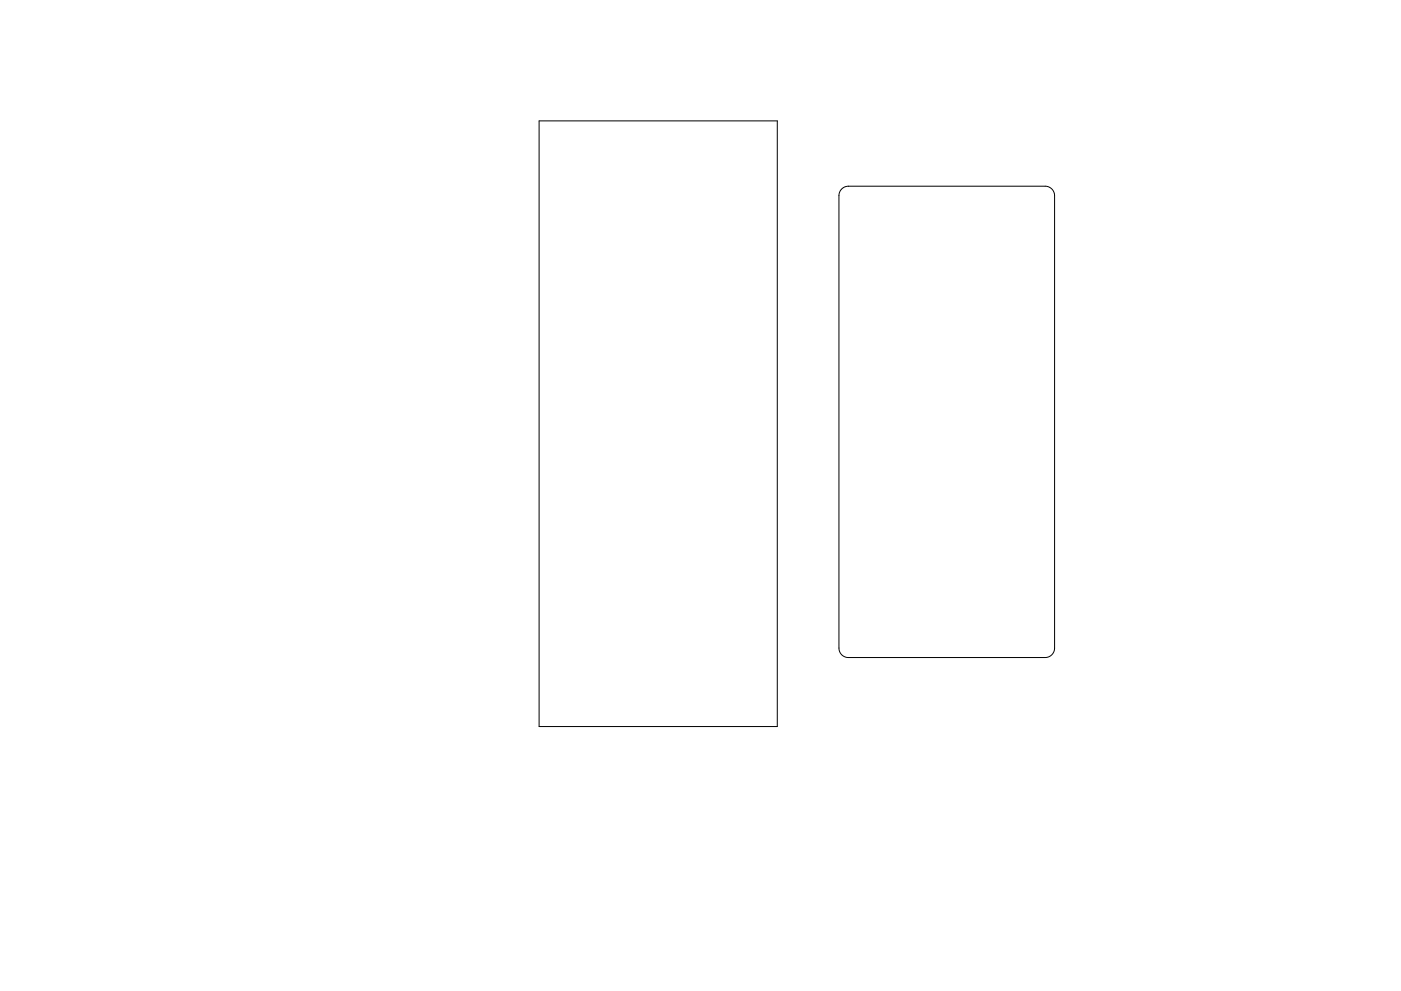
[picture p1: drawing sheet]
<svg xmlns="http://www.w3.org/2000/svg" width="297mm" height="210mm" viewBox="0 0 297 210" stroke-linecap="round" stroke-linejoin="round" font-family="sans-serif">
<path d="M114.3 25.6h50.5v128.5h-50.5zM178.5 40.1l.7-.5 .7-.1h41.7a2 2 0 0 1 2 2v96a2 2 0 0 1-2 2h-41.7a2 2 0 0 1-2-2v-96l.2-.8z" fill="none" stroke="#000" stroke-width=".21"/>
</svg>
